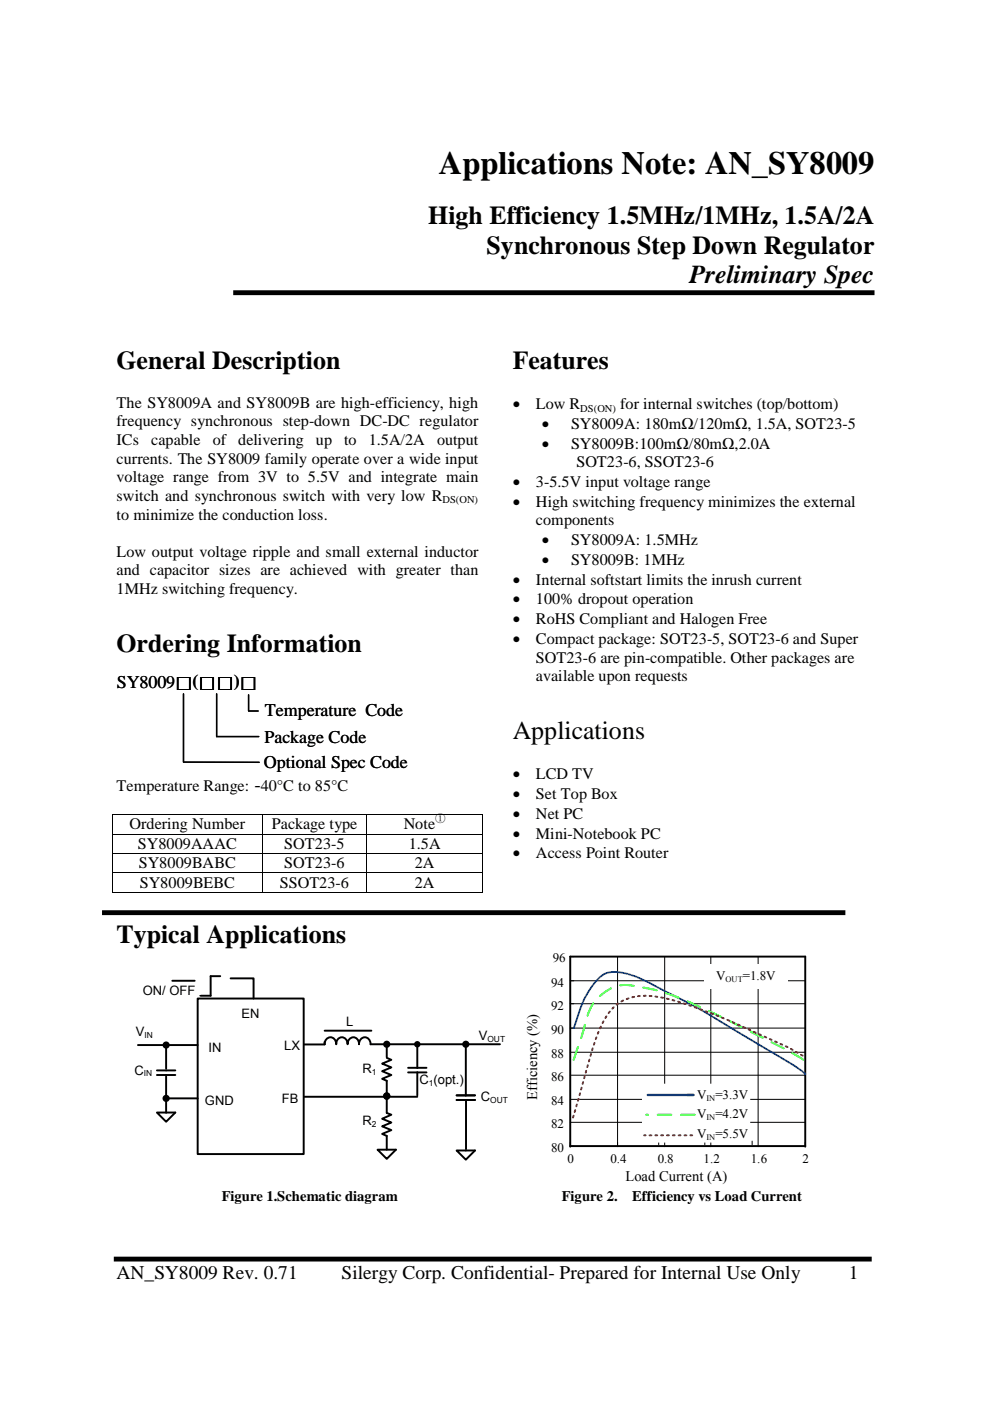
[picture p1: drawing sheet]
<svg xmlns="http://www.w3.org/2000/svg" width="210mm" height="297mm" viewBox="0 0 210 297" stroke-linecap="round" stroke-linejoin="round" font-family="sans-serif">
<defs><g id="words">
<text font-size="6.9" x="93" y="36.9">Applications Note: AN_SY8009</text>
<g font-size="5.5">
<text x="90.8" y="47.5">High Efficiency 1.5MHz/1MHz, 1.5A/2A</text>
<text x="103.2" y="53.8">Synchronous Step Down Regulator</text>
<text x="146.2" y="60.1">Preliminary Spec</text>
<text x="24.7" y="78.3">General Description</text>
<text x="108.7" y="78.3">Features</text>
<text x="24.7" y="138.3">Ordering Information</text>
<text x="108.7" y="156.7">Applications</text>
<text x="24.7" y="200">Typical Applications</text>
</g>
<g font-size="4.1">
<text x="53.9" y="167.7">-</text>
<text x="24.7" y="271.2">AN_SY8009 Rev. 0.71</text>
<text x="72.4" y="271.2">Silergy Corp. Confidential- Prepared for Internal Use Only</text>
<text x="180" y="271.2">1</text>
</g>
<g font-size="3.8">
<text x="24.8" y="145.8">SY8009□(□□)□</text>
<text x="56.2" y="151.9">Temperature Code</text>
<text x="56.1" y="157.5">Package Code</text>
<text x="56" y="162.9">Optional Spec Code</text>
</g>
<g font-size="3.4">
<text x="24.7" y="86.4">The SY8009A and SY8009B are high-efficiency, high</text>
<text x="108.7" y="86.7">•</text>
<text x="113.6" y="86.7">Low R</text>
<text x="131.5" y="86.7">for internal switches (top/bottom)</text>
<text x="24.7" y="90.4">frequency synchronous step-down DC-DC regulator</text>
<text x="24.7" y="94.4">ICs</text>
<text x="32" y="94.4">capable</text>
<text x="45.1" y="94.4">of delivering</text>
<text x="67" y="94.4">up</text>
<text x="72.9" y="94.4">to</text>
<text x="78.2" y="94.4">1.5A/2A</text>
<text x="92.7" y="94.4">output</text>
<text x="114.9" y="95.1">•</text>
<text x="114.9" y="90.9">•</text>
<text x="121.1" y="95.1">SY8009B:100mΩ/80mΩ,2.0A</text>
<text x="121.1" y="90.9">SY8009A: 180mΩ/120mΩ, 1.5A, SOT23-5</text>
<text x="24.7" y="98.3">currents. The SY8009 family operate over a wide input</text>
<text x="122.2" y="99.1">SOT23-6, SSOT23-6</text>
<text x="24.7" y="102.3">voltage range from 3V to 5.5V and integrate main</text>
<text x="24.7" y="106.2">switch and synchronous switch with very low R</text>
<text x="108.7" y="103.2">•</text>
<text x="108.7" y="107.4">•</text>
<text x="113.6" y="103.2">3-5.5V input voltage range</text>
<text x="113.6" y="107.4">High switching frequency minimizes the external</text>
<text x="24.7" y="110.2">to minimize the conduction loss.</text>
<text x="113.6" y="111.4">components</text>
<text x="24.7" y="118.1">Low output voltage ripple and small external inductor</text>
<text x="114.9" y="119.8">•</text>
<text x="114.9" y="115.6">•</text>
<text x="121.1" y="119.8">SY8009B: 1MHz</text>
<text x="121.1" y="115.6">SY8009A: 1.5MHz</text>
<text x="24.7" y="122">and capacitor sizes are achieved with greater than</text>
<text x="24.7" y="125.9">1MHz switching frequency.</text>
<text x="108.7" y="124">•</text>
<text x="113.6" y="124">Internal softstart limits the inrush current</text>
<text x="108.7" y="128.1">•</text>
<text x="113.6" y="128.1">100% dropout operation</text>
<text x="108.7" y="132.4">•</text>
<text x="108.7" y="136.6">•</text>
<text x="113.6" y="132.4">RoHS Compliant and Halogen Free</text>
<text x="113.6" y="136.6">Compact package: SOT23-5, SOT23-6 and Super</text>
<text x="113.6" y="140.5">SOT23-6 are pin-compatible. Other packages are</text>
<text x="113.6" y="144.5">available upon requests</text>
<text x="24.7" y="167.7">Temperature Range:</text>
<text x="55.3" y="167.7">40°C to 85°C</text>
<text x="108.7" y="165.2">•</text>
<text x="113.6" y="165.2">LCD TV</text>
<text x="108.7" y="169.5">•</text>
<text x="108.7" y="173.6">•</text>
<text x="113.6" y="169.5">Set Top Box</text>
<text x="113.6" y="173.6">Net PC</text>
<text x="27.4" y="175.9">Ordering Number</text>
<text x="57.6" y="175.9">Package type</text>
<text x="85.6" y="175.9">Note</text>
<text x="108.7" y="177.8">•</text>
<text x="113.6" y="177.8">Mini-Notebook PC</text>
<text x="29.2" y="180">SY8009AAAC</text>
<text x="29.4" y="184.1">SY8009BABC</text>
<text x="60.3" y="180">SOT23-5</text>
<text x="60.3" y="184.1">SOT23-6</text>
<text x="86.7" y="180">1.5A</text>
<text x="87.9" y="184.1">2A</text>
<text x="108.7" y="182">•</text>
<text x="113.6" y="182">Access Point Router</text>
<text x="29.6" y="188.2">SY8009BEBC</text>
<text x="59.4" y="188.2">SSOT23-6</text>
<text x="87.9" y="188.2">2A</text>
</g>
<g font-size="3.1">
<text x="113.9" y="233.2" transform="rotate(-90 113.9 233.2)">Efficiency (%)</text>
<text x="132.6" y="250.4">Load Current (A)</text>
<text x="47" y="254.6">Figure 1.Schematic diagram</text>
<text x="119.1" y="254.6">Figure 2.</text>
<text x="134" y="254.6">Efficiency vs Load Current</text>
</g>
<g font-size="2.8">
<text x="116.8" y="209.2">94</text>
<text x="117.2" y="204">96</text>
<text x="151.8" y="207.7">V</text>
<text x="157.5" y="207.7">=1.8V</text>
<text x="30.3" y="210.9">ON/ OFF</text>
<text x="51.2" y="215.8">EN</text>
<text x="116.8" y="214">92</text>
<text x="28.8" y="219.7">V</text>
<text x="73.4" y="217.5">L</text>
<text x="101.5" y="220.6">V</text>
<text x="116.8" y="219.2">90</text>
<text x="28.5" y="227.8">C</text>
<text x="44.2" y="223.1">IN</text>
<text x="60.3" y="222.7">LX</text>
<text x="76.8" y="227.5">R</text>
<text x="116.8" y="224.3">88</text>
<text x="59.8" y="233.8">FB</text>
<text x="88.9" y="229.8">C (opt.)</text>
<text x="101.9" y="233.5">C</text>
<text x="116.8" y="229.2">86</text>
<text x="147.8" y="233">V</text>
<text x="151.7" y="233">=3.3V</text>
<text x="43.4" y="234.4">GND</text>
<text x="76.8" y="238.5">R</text>
<text x="116.8" y="239.2">82</text>
<text x="116.8" y="234.3">84</text>
<text x="147.8" y="237.1">V</text>
<text x="151.7" y="237.1">=4.2V</text>
<text x="116.8" y="244.3">80</text>
<text x="147.8" y="241.2">V</text>
<text x="151.7" y="241.2">=5.5V</text>
<text x="120.4" y="246.6">0</text>
<text x="129.4" y="246.6">0.4</text>
<text x="139.4" y="246.6">0.8</text>
<text x="149.2" y="246.6">1.2</text>
<text x="159.2" y="246.6">1.6</text>
<text x="170.2" y="246.6">2</text>
</g>
<g font-size="2.2">
<text x="123" y="87.2">DS(ON)</text>
<text x="93.8" y="106.7">DS(ON)</text>
<text x="92.3" y="174.3">①</text>
</g>
<g font-size="1.8">
<text x="153.8" y="208.2">OUT</text>
<text x="30.6" y="220">IN</text>
<text x="103.4" y="220.9">OUT</text>
<text x="78.8" y="227.9">1</text>
<text x="30.5" y="228.2">IN</text>
<text x="90.9" y="230.2">1</text>
<text x="103.9" y="233.9">OUT</text>
<text x="149.8" y="233.4">IN</text>
<text x="78.8" y="238.8">2</text>
<text x="149.8" y="237.5">IN</text>
<text x="149.8" y="241.6">IN</text>
</g>
</g></defs>
<path d="M49.4 62.1h136M24.1 267h160.7" fill="none" stroke="#000" stroke-width="1" stroke-linecap="butt"/>
<path d="M38.9 147.1v14.5M45.9 147.1v9.1h9M52.7 147.3v3.4M52.7 150.7h2M39 161.6h15.9" fill="none" stroke="#000" stroke-width=".29"/>
<g fill="#000">
<path d="M23.7 172.6h.2v.2h-.2zM23.7 176.8h.2v.2h-.2zM55.5 172.6h.2v.2h-.2zM55.5 176.8h.2v.2h-.2zM77.7 172.6h.2v.2h-.2zM77.7 176.8h.2v.2h-.2zM102.3 172.6h.1v.2h-.1zM102.3 176.8h.1v.2h-.1zM23.7 180.9h.2v.2h-.2zM23.7 185h.2v.2h-.2zM23.7 189.1h.2v.2h-.2zM55.5 180.9h.2v.2h-.2z"/>
<path d="M55.5 185h.2v.2h-.2zM55.5 189.1h.2v.2h-.2zM77.7 180.9h.2v.2h-.2zM77.7 185h.2v.2h-.2zM77.7 189.1h.2v.2h-.2zM102.3 180.9h.1v.2h-.1zM102.3 185h.1v.2h-.1zM102.3 189.1h.1v.2h-.1z"/>
</g>
<g fill="none" stroke="#000" stroke-width=".21">
<path d="M23.8 172.8v4M23.8 177v3.9M23.9 172.7h31.6M23.9 176.9h31.6M55.6 172.8v4M55.6 177v3.9M55.7 172.7h22M55.7 176.9h22M77.8 172.8v4M77.8 177v3.9M77.9 172.7h24.4M77.9 176.9h24.4"/>
<path d="M102.4 172.8v4M102.4 177v3.9M23.8 181.1v3.9M23.8 185.2v3.9M23.9 181h31.6M23.9 185.1h31.6M23.9 189.2h31.6M55.6 181.1v3.9M55.6 185.2v3.9M55.7 181h22M55.7 185.1h22M55.7 189.2h22"/>
<path d="M77.8 181.1v3.9M77.8 185.2v3.9M77.9 181h24.4M77.9 185.1h24.4M77.9 189.2h24.4M102.4 181.1v3.9M102.4 185.2v3.9M42.3 211.1h.3M120.9 218h49.8M120.9 212.8h49.8M120.9 207.9h49.8M120.9 202.8h.8"/>
<path d="M130.9 202.8v40.3M140.9 202.8v40.3M150.7 202.8v40.3M160.7 202.8v40.3M120.9 238h49.8M120.9 233.1h49.8M120.9 228h49.8M120.9 223.1h49.8M120.9 242.2v.8h.8M139.7 241.9v.8M149.4 241.9v.8M159.5 241.9v.8"/>
<path d="M170.7 242.2v.8"/>
</g>
<g fill="none" stroke="#000" stroke-width=".41">
<path d="M36.5 207.9h4.8M41.9 211.7h22.5v33h-22.5zM46.7 207h-2v4.1h-2.1M48.9 207.4h4.9v4.3M68.8 218.5h9.9M29.3 221.6h12.6M33.3 235.9h3.9l-2 1.9zM33.3 227.9h3.9M33.3 226.9h3.9M35.2 221.6v5M35.2 228.2v7.7M35.2 232.9h6.7"/>
<path d="M64.5 232.5h24M64.5 221.4h4.3M68.8 220.9v.5a1.25 1.25 0 0 1 1.3-1.5 1.25 1.25 0 0 1 1.2 1.5 1.23 1.23 0 0 1 1.2-1.5 1.23 1.23 0 0 1 1.2 1.5 1.23 1.23 0 0 1 1.2-1.5 1.23 1.23 0 0 1 1.2 1.5 1.25 1.25 0 0 1 1.2-1.5 1.25 1.25 0 0 1 1.3 1.5h27.4M82 224.3l1 .4-2 .8 2 .8-2 .8 2 .8-2 .8 1 .5v6.8l1 .3-2 .9 2 .8-2 .8 2 .8-2 .8 1 .4v2.8M82 221.4v2.7M86.5 227.4h3.9M86.5 226.4h3.9M88.5 221.4v5M88.5 227.4v4.8M96.8 233.2h3.9M96.8 232.2h3.9M98.8 221.4v10.8"/>
<path d="M98.8 233.4v10.2M80.1 243.8h3.8l-1.9 1.9zM96.8 243.9h3.9l-1.9 2zM120.9 243.1v-40.3h49.8v40.3M120.9 243h49.8"/>
</g>
<g fill="#000">
<circle cx="35.2" cy="232.9" r=".76"/>
<circle cx="35.2" cy="221.6" r=".76"/>
<circle cx="82" cy="232.4" r=".78"/>
<circle cx="82" cy="221.4" r=".76"/>
<circle cx="82" cy="232.4" r=".77"/>
<circle cx="88.5" cy="221.4" r=".68"/>
<circle cx="98.8" cy="221.4" r=".76"/>
</g>
<path d="M138.3 240.9l1 .5-.3 .5-.9-.5z" fill-rule="evenodd" fill="#f00"/>
<path d="M136.2 229.9h22.8v12.2h-22.8z" fill-rule="evenodd" fill="#fff"/>
<path d="M136.2 229.9h22.8v12.2h-22.8z" fill="none" stroke="#fff" stroke-width=".21"/>
<path d="M137.3 232.2h9.7h-1.2" fill="none" stroke="#06f" stroke-width=".51"/>
<path d="M149.4 204.4h17.6v5.1h-17.6z" fill-rule="evenodd" fill="#fff"/>
<path d="M121.7 218l.2-.7a22.9 22.9 0 0 1 4.3-9.1 5 5 0 0 1 5.8-2 37.5 37.5 0 0 1 9.7 4.3 171.8 171.8 0 0 1 17.8 10.2l5.2 3a39 39 0 0 1 6 4" fill="none" stroke="#06f" stroke-width=".41"/>
<path d="M121.6 224.7l1.9-5.6a18.5 18.5 0 0 1 2.6-6.7 9.6 9.6 0 0 1 6.2-3.6 42.5 42.5 0 0 1 16.5 4.8l11.9 5.9a93 93 0 0 1 10 5.5M147.3 236.3h-10.3" fill="none" stroke="#0f0" stroke-width=".41" stroke-dasharray="2.9 2.1"/>
<path d="M121.5 236.9l1.1-3.7a159.3 159.3 0 0 1 4.5-14.8 10.6 10.6 0 0 1 5.9-6.7 17.1 17.1 0 0 1 10.2 .5 153.1 153.1 0 0 1 21.5 8.8l2.6 1.1 3.4 2M146.8 240.7h-10.2" fill="none" stroke="#f00" stroke-width=".41" stroke-dasharray=".4 .8"/>
<path d="M21.6 193.5h157.6" fill="none" stroke="#000" stroke-width="1" stroke-linecap="butt"/>
<use href="#words"/>
</svg>
